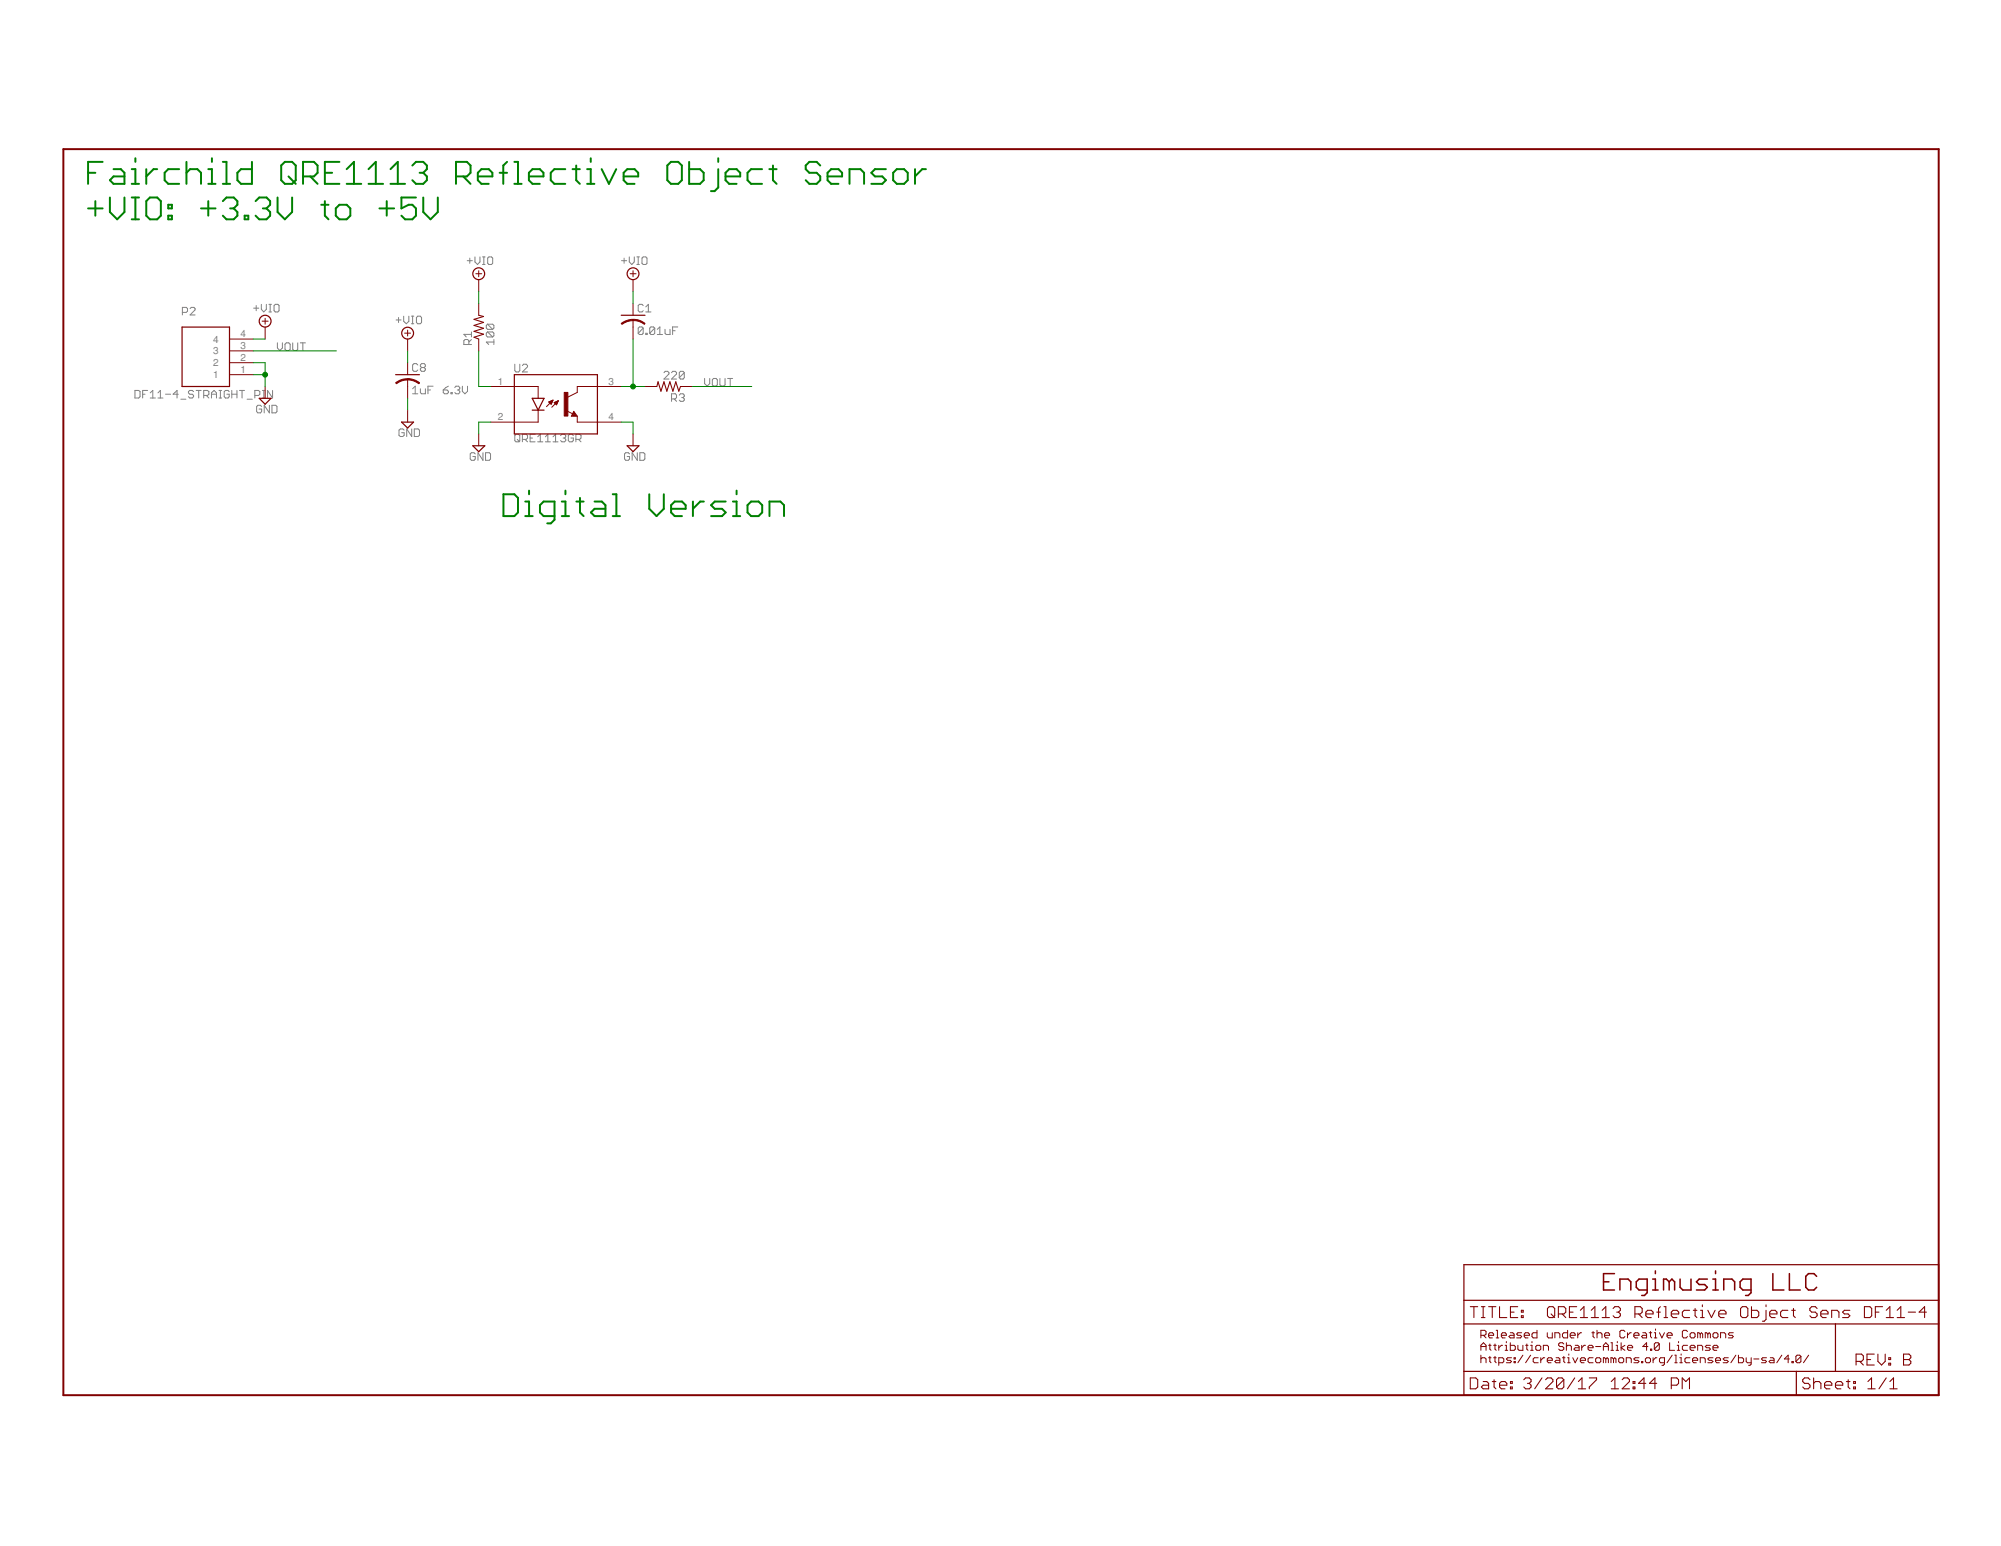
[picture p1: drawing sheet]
<svg xmlns="http://www.w3.org/2000/svg" width="279mm" height="216mm" viewBox="0 0 279 216" stroke-linecap="round" stroke-linejoin="round" font-family="sans-serif">
<defs><g id="words">
<g font-size="1.4" fill="#808080">
<text x="29.7" y="47.8">4</text>
<text x="33.6" y="47.1">4</text>
<text x="29.7" y="52.8">1</text>
<text x="29.7" y="51.2">2</text>
<text x="29.7" y="49.5">3</text>
<text x="33.6" y="52.1">1</text>
<text x="33.6" y="50.4">2</text>
<text x="33.6" y="48.8">3</text>
<text x="69.5" y="53.7">1</text>
<text x="85" y="53.7">3</text>
<text x="69.5" y="58.7">2</text>
<text x="85" y="58.7">4</text>
</g>
</g></defs>
<g fill="none" stroke="#808080" stroke-width=".14">
<path d="M65.2 36.4h.8M65.6 36v.8M66.3 35.9v.7l.4 .3 .3-.3v-.7M67.4 36.9h.3M67.4 35.9h.3M67.6 35.9v1M68.1 36l.2-.1h.3l.2 .1v.8l-.2 .1h-.3l-.2-.1zM86.8 36.4h.7M87.1 36v.8M87.9 35.9v.7l.3 .3 .4-.3v-.7M88.9 36.9h.4M88.9 35.9h.4"/>
<path d="M89.1 35.9v1M89.6 36l.2-.1h.4l.1 .1v.8l-.1 .1h-.4l-.2-.1zM18.8 54.5h.6l.2 .2v.7l-.2 .2h-.6zM19.9 55.1h.4M20.6 54.5h-.7v1.1M21 55.6h.7M21 54.9l.3-.4v1.1M22.1 55.6h.7M22.1 54.9l.3-.4v1.1M23.1 55.1h.7M24.9 55.1h-.7l.5-.6v1.1M25.3 55.8h.7"/>
<path d="M25.5 43.6h.5l.2-.1v-.4l-.2-.2h-.5v1.1M26.5 43.1l.2-.2h.4l.1 .2v.2l-.7 .7h.7M27 54.7l-.2-.2h-.3l-.2 .2v.2l.2 .2h.3l.2 .1v.2l-.2 .2h-.3l-.2-.2M27.4 54.5h.7M27.7 54.5v1.1M28.4 55.2h.6l.2-.1v-.4l-.2-.2h-.6v1.1M28.8 55.2l.4 .4M29.5 55.1h.7M29.5 55.6v-.7l.4-.4 .3 .4v.7M30.6 55.6h.3M30.6 54.5h.3M30.8 54.5v1.1"/>
<path d="M32 54.7l-.2-.2h-.3l-.2 .2v.7l.2 .2h.3l.2-.2v-.3h-.3M32.4 55.1h.7M32.4 54.5v1.1M33.1 54.5v1.1M33.4 54.5h.7M33.8 54.5v1.1M34.5 55.8h.7M35.4 43h.7M35.6 55.2h.5l.2-.1v-.4l-.2-.2h-.5v1.1M35.8 42.7v.7M36.5 42.5v.7l.3 .4 .4-.4v-.7M36.5 56.8l-.1-.2h-.4l-.2 .2v.7l.2 .2h.4l.1-.2v-.4h-.3"/>
<path d="M36.6 55.6h.4M36.6 54.5h.4M36.8 54.5v1.1M37.5 43.6h.4M37.5 42.5h.4M37.6 56.6v1.1l-.7-1.1v1.1M37.7 42.5v1.1M38 56.6h.5l.2 .2v.7l-.2 .2h-.5zM38.1 54.5v1.1l-.7-1.1v1.1M38.3 42.7l.1-.2h.4l.2 .2v.7l-.2 .2h-.4l-.1-.2zM38.7 47.9v.7l.4 .4 .3-.4v-.7M40 47.9h.3l.2 .2v.7l-.2 .2h-.3l-.2-.2v-.7z"/>
<path d="M40.9 47.9v.9l.1 .2h.4l.2-.2v-.9M41.9 47.9h.8M42.3 47.9v1.1M55.3 44.7h.7M55.6 44.3v.7M56.4 44.2v.7l.3 .3 .4-.3v-.7M57.4 45.2h.4M57.4 44.2h.4M57.5 59.9v1.1l-.7-1.1v1.1M57.6 54.3l.4-.4v1.1M57.6 55h.7M57.6 44.2v1"/>
<path d="M57.8 59.9h.6l.2 .2v.7l-.2 .2h-.6zM58.1 44.3l.2-.1h.4l.2 .1v.7l-.2 .2h-.4l-.2-.2zM58.3 51l-.2-.2h-.3l-.2 .2v.7l.2 .2h.3l.2-.2M58.7 54.3v.5l.2 .2h.5v-.7M58.9 51.3l-.2-.2v-.1l.2-.2h.3l.2 .2v.1l-.2 .2M58.9 51.3l-.2 .2v.2l.2 .2h.3l.2-.2v-.2l-.2-.2M58.9 51.3h.3M59.8 54.5h.3M60.5 53.9h-.7v1.1M61.9 54.5h.5l.2 .2v.1l-.2 .2h-.3l-.2-.2zM62.6 53.9l-.7 .6M63 54.8h.1v.2h-.1z"/>
<path d="M63.5 54.1l.2-.2h.3l.2 .2v.2l-.2 .2M63.9 54.5h.1M64 54.5l.2 .2v.1l-.2 .2h-.3l-.2-.2M64.6 53.9v.8l.3 .3 .4-.3v-.8M65.5 48.1v-.5l-.2-.2h-.4l-.1 .2v.5h1M65.8 46.7h-1l.3 .4M65.8 47.4l-.3 .4M65.8 46.4v.7M68.1 45.3h.7l.2 .1v.4l-.2 .2M68.1 46.4h.7l.2 .1v.4l-.2 .2M68.1 46.4l-.2 .1v.4l.2 .2h.7M68.1 45.3l-.2 .1v.4l.2 .2h.7"/>
<path d="M68.1 46.4l.7 .7M68.1 45.3l.7 .7M69 47.8h-1.1l.3 .3M69 47.4v.7M71.9 50.9v.9l.2 .1h.3l.2-.1v-.9M72.9 51.1l.2-.2h.4l.2 .2v.1l-.8 .7h.8M89.8 42.7l-.2-.2h-.3l-.2 .2v.7l.2 .2h.3l.2-.2M89.8 45.8l-.2-.1h-.3l-.2 .1v.7M89.8 45.8v.7l-.2 .2h-.3l-.2-.2M89.8 45.8l-.7 .7M90.2 43.6h.7M90.2 46.5h.2v.2h-.2z"/>
<path d="M90.2 42.9l.3-.4v1.1M91.4 45.8l-.2-.1h-.3l-.2 .1v.7M91.4 45.8v.7l-.2 .2h-.3l-.2-.2M91.4 45.8l-.7 .7M91.8 46.7h.7M91.8 46l.3-.3v1M92.7 52l.2-.1h.3l.2 .1v.2l-.7 .7h.7M92.9 46v.5l.1 .2h.6v-.7M93.8 55.7h.5l.2-.2v-.3l-.2-.2h-.5v1M93.8 52l.1-.1h.4l.2 .1v.2l-.7 .7h.7M93.9 46.2h.4M94.1 55.7l.4 .3"/>
<path d="M94.6 45.7h-.7v1M94.8 55.2l.2-.2h.4l.1 .2v.2l-.1 .1M95.2 55.5h.2M95.4 55.5l.1 .2v.2l-.1 .1h-.4l-.2-.1M95.5 52v.7l-.1 .2h-.4l-.2-.2M95.5 52l-.1-.1h-.4l-.2 .1v.7M95.5 52l-.7 .7M98.4 52.9v.7l.3 .3 .4-.3v-.7M99.6 52.9h.4l.2 .1v.7l-.2 .2h-.4l-.1-.2v-.7zM100.5 52.9v.8l.2 .2h.3l.2-.2v-.8M101.6 52.9h.7M102 52.9v1"/>
<path d="M56.4 60.1l-.2-.2h-.3l-.2 .2v.7l.2 .2h.3l.2-.2v-.4h-.3M66.4 63.4l-.2-.2h-.4l-.1 .2v.7l.1 .2h.4l.2-.2v-.3h-.4M67.4 63.2v1.1l-.7-1.1v1.1M67.8 63.2h.5l.2 .2v.7l-.2 .2h-.5zM72.1 60.6h.3l.2 .2v.7l-.2 .2h-.3l-.2-.2v-.7zM72.2 61.4l.4 .3M72.9 61.4h.6l.2-.2v-.4l-.2-.2h-.6v1.1M73.3 61.4l.4 .3M74 61.2h.4M74.7 60.6h-.7v1.1h.7M75.1 61.7h.7M75.1 61l.3-.4v1.1"/>
<path d="M76.2 61.7h.7M76.2 61l.3-.4v1.1M77.2 61.7h.7M77.2 61l.4-.4v1.1M78.3 60.8l.2-.2h.3l.2 .2v.2l-.2 .2M78.6 61.2h.2M78.8 61.2l.2 .2v.1l-.2 .2h-.3l-.2-.2M80.1 60.8l-.2-.2h-.4l-.1 .2v.7l.1 .2h.4l.2-.2v-.3h-.4M80.4 61.4h.5l.2-.2v-.4l-.2-.2h-.5v1.1M80.8 61.4l.3 .3M87.9 63.4l-.2-.2h-.3l-.2 .2v.7l.2 .2h.3l.2-.2v-.3h-.3M89 63.2v1.1l-.7-1.1v1.1"/>
<path d="M89.3 63.2h.6l.1 .2v.7l-.1 .2h-.6z"/>
</g>
<path d="M8.8 20.8h261.9v174h-261.9z" fill="none" stroke="#800000" stroke-width=".28"/>
<g fill="none" stroke="#800000" stroke-width=".17">
<path d="M25.4 45.7h6.6v8.3h-6.6zM36.2 55.6h1.6l-.8 .9zM55.2 52.3h3.4M56.1 58.9h1.6l-.8 .9zM71.8 52.3h11.6v8.3h-11.6zM74.3 55.6h1.7l-.9 1.7zM74.3 57.3h1.7M80.1 57.8l.1 .2h-.3l.2-.4 .3 .4h-.5M86.7 44h3.4M66 62.3h1.7l-.9 .8zM87.6 62.3h1.6l-.8 .8zM204.4 176.6h66.3v18.2h-66.3z"/>
<path d="M204.4 184.9h66.3M204.4 191.5h66.3M204.4 181.6h66.3M250.8 191.5v3.3M256.3 184.9v6.6"/>
<circle cx="66.8" cy="38.2" r=".83"/>
<circle cx="88.4" cy="38.2" r=".83"/>
<circle cx="37" cy="44.9" r=".83"/>
<circle cx="56.9" cy="46.5" r=".83"/>
</g>
<g fill="none" stroke="#800000" stroke-width=".14">
<path d="M66.4 38.2h.9M66.8 37.8v.9M66.8 39.1v1.6M88 38.2h.8M88.4 37.8v.9M88.4 39.1v1.6M32 52.3h3.4M32 50.7h3.4M32 49h3.4M32 47.3h3.4M36.6 44.9h.8M37 44.4v.9"/>
<path d="M37 45.7v1.6M37 54v1.6M56.5 46.5h.8M56.9 46.1v.8M56.9 47.3v1.7M56.9 50.7v1.6M56.9 53v2.6M56.9 57.3v1.6M66.8 42.4v1.6M66.8 47.3v1.7M68.5 54h6.6v1.6M75.1 57.3v1.6h-6.6"/>
<path d="M76.6 56.1l.6-.2-.2 .6zM76.6 56.2h.5M76.7 56.2h.4M76.7 56.1h.4M76.8 56.3h.2M76.9 56.3h.1M76.9 56h.3M76.9 56.4h.1M77 55.9h.2M77.2 55.9l-.9 .9M77.4 56.2h.5M77.4 56.3h.4"/>
<path d="M77.5 56.3h.3M77.5 56.2h.4M77.6 56.4h.2M77.7 56.5h.1M77.7 56.1h.2M77.8 56h.1M78 56l-1 .9M78 56l-.6 .2M78 56l-.3 .5-.3-.3M79.1 57.4l.8 .4M80.1 57.4l.5 .7h-.8zM80.6 58.1v.8h6.1"/>
<path d="M86.7 54h-6.1v.8l-1.3 .7M88.4 42.4v1.6M88.4 44.7v2.6M90.1 54h1.6M95 54h1.7M66.8 60.6v1.7M88.4 60.6v1.7M206.8 186.5h.5l.2-.2v-.4l-.2-.1h-.5v1M206.8 188.6v-.7l.3-.4 .4 .4v.7M206.8 189.3v1M206.8 189.8l.1-.2h.4l.2 .2v.5M206.8 188h.7"/>
<path d="M207.1 186.5l.4 .3M207.9 186.5h.7v-.2l-.2-.2h-.4l-.1 .2v.3l.1 .2h.4M207.9 187.9h.3M207.9 189.6h.3M208 187.7v.7l.2 .2M208 189.4v.7l.2 .2M208.6 187.9h.3M208.6 189.6h.3M208.7 187.7v.7l.2 .2M208.7 189.4v.7l.2 .2M208.9 185.8h.2v1M208.9 186.8h.4"/>
<path d="M209.3 187.9v.7M209.3 190.3h.5l.2-.2v-.3l-.2-.2h-.5v1.1M209.6 186.5h.7v-.2l-.1-.2h-.4l-.2 .2v.3l.2 .2h.4M209.8 187.9h-.2l-.3 .3M210.2 187.9h.1v.7M210.2 188.6h.3M210.3 187.3v.2M210.9 186.1h.3l.2 .2v.5h-.5l-.2-.2 .2-.1h.5M210.9 187.5v1.1h.5l.2-.2v-.4l-.2-.1h-.5M211.1 189.6h-.6l-.2 .2 .2 .2h.4l.2 .1-.2 .2h-.6M211.4 189.6h.2v.2h-.2zM211.4 190.1h.2v.2h-.2z"/>
<path d="M211.9 187.9v.5l.2 .2h.5v-.7M212.5 186.1h-.6l-.1 .2 .1 .2h.4l.2 .1-.2 .2h-.5M212.6 189.3l-.7 1M212.8 186.5h.8v-.2l-.2-.2h-.4l-.2 .2v.3l.2 .2h.4M213 187.9h.4M213.2 187.7v.7l.2 .2M213.7 187.9h.2v.7M213.7 188.6h.4M213.7 189.3l-.7 1M213.9 187.3v.2M214.6 185.8v1h-.5l-.2-.2v-.3l.2-.2h.5M214.6 187.9h.4l.1 .1v.4l-.1 .2h-.4l-.2-.2v-.4z"/>
<path d="M214.8 189.6h-.6l-.1 .2v.3l.1 .2h.6M215.1 189.6v.7M215.5 188.6v-.7h.5l.2 .1v.6M215.7 189.6h-.2l-.4 .4M216 186.1v.5l.2 .2h.5v-.7M216 190h.7v-.2l-.1-.2h-.4l-.2 .2v.3l.2 .2h.4M217.1 186.8v-.7h.5l.2 .2v.5M217.3 189.6h.3l.2 .2v.5h-.5l-.2-.2 .2-.1h.5M218.2 189.6h.3M218.4 187.7l-.2-.2h-.4l-.2 .2v.2l.2 .1h.4l.2 .2v.2l-.2 .2h-.4l-.2-.2M218.4 189.4v.7l.1 .2M218.7 188l.2-.1h.3l.2 .1v.6"/>
<path d="M218.7 187.5v1.1M218.9 185.8v1h-.5l-.2-.2v-.3l.2-.2h.5M218.9 189.6h.2v.7M218.9 190.3h.3M219.1 189.1v.2M219.2 186.5h.7v-.2l-.1-.2h-.4l-.2 .2v.3l.2 .2h.4M219.6 189.6l.3 .7 .4-.7M219.9 187.9h.4l.2 .1v.6h-.6l-.1-.2 .1-.2h.6M220.3 186.1v.7M220.7 190h.7v-.2l-.2-.2h-.3l-.2 .2v.3l.2 .2h.3M220.8 186.1h-.1l-.4 .4M220.9 187.9v.7"/>
<path d="M221.4 187.9h-.2l-.3 .3M221.7 188.2h.7v-.2l-.1-.1h-.4l-.2 .1v.4l.2 .2h.4M222.3 186.1h.3M222.4 185.9v.7l.2 .2M222.4 189.6h-.5l-.2 .2v.3l.2 .2h.5M222.8 188h.7M223 189.6h.3l.2 .2v.3l-.2 .2h-.3l-.2-.2v-.3zM223 186.3l.2-.2h.3l.2 .2v.5M223 185.8v1M223.9 188h.7M223.9 188.6v-.7l.3-.4 .4 .4v.7M224 186.5h.7v-.2l-.1-.2h-.4l-.2 .2v.3l.2 .2h.4"/>
<path d="M224.2 189.8l-.2-.2h-.1v.7M224.2 189.8l.2-.2 .2 .2v.5M224.2 189.8v.5M224.9 188.6h.4M224.9 187.5h.2v1.1M225.3 189.8l-.2-.2h-.2v.7M225.3 189.8v.5M225.3 189.8l.2-.2 .1 .2v.5M225.7 187.9h.1v.7M225.7 188.6h.3M225.8 187.3v.2M226.2 189.6h.3l.2 .2v.3l-.2 .2h-.3l-.2-.2v-.3z"/>
<path d="M226.4 187.5v1.1M226.9 185.9l-.2-.1h-.3l-.2 .1v.7l.2 .2h.3l.2-.2M226.9 187.9l-.5 .3 .5 .4M227.1 190.3v-.7h.5l.2 .2v.5M227.2 186.1v.7M227.2 188.2h.8v-.2l-.2-.1h-.4l-.2 .1v.4l.2 .2h.4M227.8 186.1h-.2l-.4 .4M228.1 186.5h.8v-.2l-.2-.2h-.4l-.2 .2v.3l.2 .2h.4M228.9 189.6h-.6l-.2 .2 .2 .2h.4l.2 .1-.2 .2h-.6M229.2 190.1h.2v.2h-.2zM229.4 186.1h.3l.2 .2v.5h-.5l-.2-.2 .2-.1h.5M229.7 189.8l.2-.2h.4l.2 .2v.3l-.2 .2h-.4l-.2-.2z"/>
<path d="M230.1 188h-.7l.5-.5v1.1M230.3 186.1h.3M230.5 185.9v.7l.1 .2M230.5 188.4h.1v.2h-.1zM230.8 189.6v.7M231 186.8h.4M231 186.1h.2v.7M231.2 185.6v.2M231.4 189.6h-.2l-.4 .4M231.7 187.7v.7l-.2 .2h-.3l-.2-.2M231.7 187.7l-.2-.2h-.3l-.2 .2v.7M231.7 187.7l-.7 .7"/>
<path d="M231.7 186.1l.4 .7 .3-.7M232.4 190.3h-.5l-.2-.2v-.3l.2-.2h.5v.9l-.2 .2h-.1M232.8 186.5h.7v-.2l-.2-.2h-.3l-.2 .2v.3l.2 .2h.3M233.1 187.5v1.1h.7M233.5 189.3l-.7 1M233.8 190.3h.4M233.8 189.3h.2v1M234.2 187.9h.2v.7M234.2 188.6h.3M234.4 187.3v.2M234.5 189.6h.2v.7M234.5 190.3h.4"/>
<path d="M234.7 189.1v.2M235.6 185.9l-.2-.1h-.3l-.2 .1v.7l.2 .2h.3l.2-.2M235.6 187.9h-.5l-.2 .1v.4l.2 .2h.5M236 189.6h-.6l-.1 .2v.3l.1 .2h.6M236 188.2h.7v-.2l-.2-.1h-.3l-.2 .1v.4l.2 .2h.3M236.2 186.1h.3l.2 .2v.3l-.2 .2h-.3l-.2-.2v-.3zM236.3 190h.7v-.2l-.1-.2h-.4l-.2 .2v.3l.2 .2h.4M237 188.6v-.7h.6l.1 .1v.6M237.4 186.3l-.2-.2h-.2v.7M237.4 186.3v.5M237.4 190.3v-.7h.5l.2 .2v.5M237.4 186.3l.2-.2 .1 .2v.5"/>
<path d="M238.5 186.3l-.2-.2h-.2v.7M238.5 186.3v.5M238.5 186.3l.2-.2 .1 .2v.5M238.8 187.9h-.5l-.2 .1 .2 .2h.4l.1 .2-.1 .2h-.6M239.2 188.2h.7v-.2l-.2-.1h-.3l-.2 .1v.4l.2 .2h.3M239.2 189.6h-.5l-.2 .2 .2 .2h.3l.2 .1-.2 .2h-.5M239.4 186.1h.3l.2 .2v.3l-.2 .2h-.3l-.2-.2v-.3zM239.5 190h.7v-.2l-.1-.2h-.4l-.2 .2v.3l.2 .2h.4M240.2 186.8v-.7h.6l.2 .2v.5M241.3 189.6h-.5l-.2 .2 .2 .2h.3l.2 .1-.2 .2h-.5M242 186.1h-.5l-.2 .2 .2 .2h.4l.1 .1-.1 .2h-.6M242.4 189.3l-.7 1"/>
<path d="M242.7 189.3v1h.6l.2-.2v-.3l-.2-.2h-.6M243.8 189.6v.5l.2 .2h.5M244.5 189.6v.9l-.2 .2h-.1M244.9 189.8h.7M246.7 189.6h-.6l-.1 .2 .1 .2h.4l.2 .1-.2 .2h-.5M247.2 189.6h.3l.2 .2v.5h-.5l-.2-.2 .2-.1h.5M248.8 189.3l-.7 1M249.9 189.8h-.7l.5-.5v1M250.2 190.1h.2v.2h-.2zM251.5 189.4v.7l-.2 .2h-.4l-.1-.2M251.5 189.4l-.2-.1h-.4l-.1 .1v.7M251.5 189.4l-.7 .7"/>
<path d="M252.5 189.3l-.7 1"/>
</g>
<g fill="#800000" stroke="#800000" stroke-width=".14">
<path d="M56.9 52.9a2.7 2.7 0 0 1 1.7 .6l-.1 .1a2.64 2.64 0 0 0-1.6-.6z" fill-rule="evenodd"/>
<path d="M55.2 53.4a2.6 2.6 0 0 1 1.7-.5v.2a2.45 2.45 0 0 0-1.5 .5z" fill-rule="evenodd"/>
<path d="M88.4 44.6a2.39 2.39 0 0 1 1.7 .6l-.1 .1a2.45 2.45 0 0 0-1.6-.5z" fill-rule="evenodd"/>
<path d="M86.7 45.2a2.76 2.76 0 0 1 1.7-.6v.2a2.68 2.68 0 0 0-1.6 .5z" fill-rule="evenodd"/>
</g>
<path d="M78.8 54.8h.5v3.3h-.5z" fill="#800000" stroke="#800000" stroke-width=".14"/>
<g fill="none" stroke="#800000" stroke-width=".15">
<path d="M66.8 44l.7 .2-1.3 .4 1.3 .4-1.3 .4 1.3 .4-1.3 .5 1.3 .4-1.3 .4 .6 .2M91.7 54l.2-.7 .4 1.3 .4-1.3 .4 1.3 .4-1.3 .5 1.3 .4-1.3 .4 1.3 .2-.6M205.3 192.4h.8l.2 .3v1l-.2 .3h-.8zM205.3 182.5h1M205.8 182.5v1.5M206.8 182.5h.5M206.8 184h.5M207.1 192.9h.5l.3 .3v.8h-.8l-.3-.3 .3-.3h.8M207.1 182.5v1.5M207.9 182.5h1M208.4 192.9h.5M208.4 182.5v1.5"/>
<path d="M208.6 192.7v1l.3 .3M209.4 193.4h1v-.2l-.3-.3h-.5l-.2 .3v.5l.2 .3h.5M209.4 182.5v1.5h1M210.9 193.7h.3v.3h-.3zM210.9 192.9h.3v.3h-.3zM210.9 183.2h.5M211.9 182.5h-1v1.5h1M212.4 183.7h.3v.3h-.3zM212.4 183h.3v.2h-.3zM212.8 192.7l.2-.3h.5l.3 .3v.2l-.3 .3M213.3 193.2h.2M213.5 193.2l.3 .2v.3l-.3 .3h-.5l-.2-.3"/>
<path d="M215.3 192.4l-1 1.6M215.8 192.7l.3-.3h.5l.2 .3v.2l-1 1.1h1M216.3 182.5h.5l.3 .2v1l-.3 .3h-.5l-.2-.3v-1zM216.6 183.5l.5 .5M217.6 183.5h.8l.2-.3v-.5l-.2-.2h-.8v1.5M218.1 183.5l.5 .5M218.4 192.7v1l-.3 .3h-.5l-.3-.3M218.4 192.7l-.3-.3h-.5l-.3 .3v1M218.4 192.7l-1.1 1M219.1 183.2h.5M219.9 192.4l-1 1.6M220.2 182.5h-1.1v1.5h1.1"/>
<path d="M220.4 194h1M220.4 192.9l.5-.5v1.6M220.7 184h1M220.7 183l.5-.5v1.5M221.9 192.4h1v.3l-1 1v.3M222.2 184h1M222.2 183l.5-.5v1.5M223.7 184h1M223.7 183l.5-.5v1.5M225 194h1M225 192.9l.5-.5v1.6M225.2 182.7l.3-.2h.5l.3 .2v.3l-.3 .2"/>
<path d="M225.7 183.2h.3M226 183.2l.3 .3v.2l-.3 .3h-.5l-.3-.3M226.5 192.7l.3-.3h.5l.2 .3v.2l-1 1.1h1M228 193.7h.3v.3h-.3zM228 192.9h.3v.3h-.3zM228.3 183.5h.7l.3-.3v-.5l-.3-.2h-.7v1.5M228.8 183.5l.5 .5M229.8 193.2h-1l.8-.8v1.6M229.8 183.5h1v-.3l-.2-.2h-.5l-.3 .2v.5l.3 .3h.5M231.3 193.2h-1l.8-.8v1.6M231.3 183.2h.5M231.8 182.5l-.2 .2v1.3"/>
<path d="M232.3 182.5h.3v1.5M232.3 184h.6M233.4 193.4h.7l.3-.2v-.5l-.3-.3h-.7v1.6M233.4 183.5h1v-.3l-.3-.2h-.5l-.2 .2v.5l.2 .3h.5M234.9 194v-1.6l.5 .5 .5-.5v1.6M235.9 183h-.7l-.3 .2v.5l.3 .3h.7M236.4 183h.5M236.7 182.7v1l.2 .3M237.4 184h.6M237.4 183h.3v1M237.7 182.2v.3M238.5 183l.5 1 .5-1"/>
<path d="M240 183.5h1v-.3l-.3-.2h-.5l-.2 .2v.5l.2 .3h.5M243.3 182.5h.5l.3 .2v1l-.3 .3h-.5l-.3-.3v-1zM244.6 182.5v1.5h.7l.3-.3v-.5l-.3-.2h-.7M246.6 183v1.3l-.3 .2h-.2M246.6 182.2v.3M247.1 183.5h1v-.3l-.2-.2h-.5l-.3 .2v.5l.3 .3h.5M249.6 183h-.7l-.3 .2v.5l.3 .3h.7M250.2 183h.5M250.4 182.7v1l.3 .3M252.7 192.7l-.2-.3h-.5l-.3 .3v.2l.3 .3h.5l.2 .2v.3l-.2 .3h-.5l-.3-.3M253.2 193.2l.3-.3h.5l.3 .3v.8M253.2 192.4v1.6"/>
<path d="M253.7 182.7l-.2-.2h-.5l-.3 .2v.3l.3 .2h.5l.2 .3v.2l-.2 .3h-.5l-.3-.3M254.2 183.5h1v-.3l-.2-.2h-.5l-.3 .2v.5l.3 .3h.5M254.8 193.4h1v-.2l-.3-.3h-.5l-.2 .3v.5l.2 .3h.5M255.8 184v-1h.7l.3 .2v.8M256.3 193.4h1v-.2l-.3-.3h-.5l-.2 .3v.5l.2 .3h.5M257.8 192.9h.5M258.1 192.7v1l.2 .3M258.3 183h-.8l-.2 .2 .2 .3h.5l.3 .2-.3 .3h-.7M258.8 193.7h.3v.3h-.3zM258.8 192.9h.3v.3h-.3zM259.2 190.1h.7l.3-.2v-.5l-.3-.3h-.7v1.5M259.7 190.1l.5 .5"/>
<path d="M260.3 182.5h.8l.2 .2v1l-.2 .3h-.8zM260.7 189.9h.5M260.8 194h1M260.8 192.9l.5-.5v1.6M261.7 189.1h-1v1.5h1M261.9 183.2h.5M262.2 189.1v1l.5 .5 .5-.5v-1M262.9 182.5h-1v1.5M263.4 192.4l-1 1.6M263.4 184h1M263.4 183l.5-.5v1.5M263.7 190.4h.3v.2h-.3z"/>
<path d="M263.7 189.6h.3v.3h-.3zM263.9 194h1M263.9 192.9l.5-.5v1.6M264.9 184h1M264.9 183l.5-.5v1.5M265.8 189.1h.8l.2 .3v.2l-.2 .3 .2 .2v.3l-.2 .2h-.8zM265.8 189.9h.8M266.4 183.2h1.1M269 183.2h-1l.7-.7v1.5"/>
</g>
<g fill="none" stroke="#800000" stroke-width=".21">
<path d="M223.9 179h.8M225.4 177.9h-1.5v2.2h1.5M230.8 178.6h.3v1.5M231.1 177.5v.4M233.1 179l-.4-.4h-.4v1.5M233.1 179v1.1M233.1 179l.3-.4 .4 .4v1.1M234.6 178.6v1.2l.4 .3h1.1v-1.5M238.4 178.6h-1.1l-.4 .4 .4 .4h.7l.4 .4-.4 .3h-1.1M239.2 178.6h.3v1.5M239.5 177.5v.4M247.5 177.9v2.2h1.6"/>
<path d="M249.9 177.9v2.2h1.5M253.7 178.2l-.4-.3h-.8l-.4 .3v1.6l.4 .3h.8l.4-.3M226.2 180.1v-1.5h1.1l.4 .4v1.1M230 180.1h-1.1l-.4-.3v-.8l.4-.4h1.1v1.9l-.4 .4h-.4M230.8 180.1h.7M239.2 180.1h.7M240.7 180.1v-1.5h1.1l.4 .4v1.1M244.5 180.1h-1.1l-.4-.3v-.8l.4-.4h1.1v1.9l-.4 .4h-.4"/>
</g>
<g fill="none" stroke="#008000" stroke-width=".28">
<path d="M12.3 24.1h1M12.3 29.1h2M13.3 28.1v2M14.3 22.6h-2v3.1M15.3 27.6v2l1.1 1 1-1v-2M15.9 23.6h1l.5 .5v1.6h-1.5l-.6-.5 .6-.6h1.5M18.4 23.6h.5v2.1M18.4 25.7h1M18.4 30.6h1M18.4 27.6h1M18.9 22.1v.5M18.9 27.6v3"/>
<path d="M20.4 23.6v2.1M20.9 27.6h1l.6 .5v2l-.6 .5h-1l-.5-.5v-2zM21.9 23.6h-.5l-1 1M23.5 28.6h.5v.5h-.5zM23.5 30.1h.5v.5h-.5zM25 23.6h-1.5l-.5 .5v1.1l.5 .5h1.5M26 24.1l.5-.5h1.1l.5 .5v1.6M26 22.6v3.1M28.1 29.1h2M29.1 23.6h.5v2.1M29.1 25.7h1M29.1 28.1v2"/>
<path d="M29.6 22.1v.5M31.1 22.6h.5v3.1M31.1 25.7h1M31.1 28.1l.5-.5h1l.5 .5v.5l-.5 .5M32.1 29.1h.5M32.6 29.1l.5 .5v.5l-.5 .5h-1l-.5-.5M34.2 30.1h.5v.5h-.5zM35.2 22.6v3.1h-1.5l-.6-.5v-1.1l.6-.5h1.5M35.7 28.1l.5-.5h1l.5 .5v.5l-.5 .5M36.7 29.1h.5M37.2 29.1l.5 .5v.5l-.5 .5h-1l-.5-.5M38.8 27.6v2l1 1 1-1v-2"/>
<path d="M39.8 22.6h1l.5 .5v2.1l-.5 .5h-1l-.5-.5v-2.1zM40.3 24.6l1 1.1M42.3 24.6h1.5l.5-.5v-1l-.5-.5h-1.5v3.1M43.3 24.6l1 1.1M44.9 28.6h1M45.4 24.1h1M45.4 28.1v2l.5 .5M46.9 29.1l.5-.5h1l.5 .5v1l-.5 .5h-1l-.5-.5zM47.4 22.6h-2v3.1h2M48.4 25.7h2M48.4 23.6l1-1v3.1M51.5 25.7h2"/>
<path d="M51.5 23.6l1-1v3.1M53 29.1h2M54 28.1v2M54.5 25.7h2.1M54.5 23.6l1-1v3.1M57.6 23.1l.5-.5h1l.5 .5v.5l-.5 .5M58.1 27.6h-2.1v1.5l1.1-.5h.5l.5 .5v1l-.5 .5h-1l-.6-.5M58.6 24.1h.5M59.1 24.1l.5 .5v.6l-.5 .5h-1l-.5-.5M59.1 27.6v2l1 1 1-1v-2M63.7 24.6h1.5l.5-.5v-1l-.5-.5h-1.5v3.1M64.7 24.6l1 1.1"/>
<path d="M66.7 24.6h2v-.5l-.5-.5h-1l-.5 .5v1.1l.5 .5h1M69.8 24.1h1M70.8 22.6l-.5 .5v2.6M71.8 22.6h.5v3.1M71.8 25.7h1M73.9 24.6h2v-.5l-.5-.5h-1l-.5 .5v1.1l.5 .5h1M78.9 23.6h-1.5l-.5 .5v1.1l.5 .5h1.5M79.9 23.6h1.1M80.5 23.1v2.1l.5 .5M82 23.6h.5v2.1M82 25.7h1M82.5 22.1v.5"/>
<path d="M84 23.6l1 2.1 1-2.1M87.1 24.6h2v-.5l-.5-.5h-1l-.5 .5v1.1l.5 .5h1M93.7 22.6h1l.5 .5v2.1l-.5 .5h-1l-.5-.5v-2.1zM96.2 22.6v3.1h1.5l.6-.5v-1.1l-.6-.5h-1.5M100.3 23.6v2.6l-.5 .5h-.5M100.3 22.1v.5M101.3 24.6h2.1v-.5l-.6-.5h-1l-.5 .5v1.1l.5 .5h1M106.4 23.6h-1.5l-.5 .5v1.1l.5 .5h1.5M107.4 23.6h1M107.9 23.1v2.1l.5 .5M114.5 23.1l-.5-.5h-1l-.5 .5v.5l.5 .5h1l.5 .5v.6l-.5 .5h-1l-.5-.5M115.5 24.6h2.1v-.5l-.5-.5h-1l-.6 .5v1.1l.6 .5h1"/>
<path d="M118.6 25.7v-2.1h1.5l.5 .5v1.6M123.7 23.6h-1.5l-.5 .5 .5 .5h1l.5 .6-.5 .5h-1.5M125.2 23.6h1l.5 .5v1.1l-.5 .5h-1l-.5-.5v-1.1zM127.8 23.6v2.1M129.3 23.6h-.5l-1 1M70.3 69h1.5l.5 .5v2.1l-.5 .5h-1.5zM73.3 70h.6v2.1M73.3 72.1h1.1M73.9 68.5v.5M77.4 72.1h-1.5l-.5-.5v-1.1l.5-.5h1.5v2.6l-.5 .5h-.5M78.4 72.1h1.1M78.4 70h.6v2.1"/>
<path d="M79 68.5v.5M80.5 70h1M81 69.5v2.1l.5 .5M83 70h1l.5 .5v1.6h-1.5l-.5-.5 .5-.5h1.5M85.6 72.1h1M85.6 69h.5v3.1M90.7 69v2.1l1 1 1-1v-2.1M93.7 71.1h2v-.6l-.5-.5h-1l-.5 .5v1.1l.5 .5h1M96.8 70v2.1M98.3 70h-.5l-1 1.1M101.3 70h-1.5l-.5 .5 .5 .6h1l.5 .5-.5 .5h-1.5M102.3 72.1h1.1"/>
<path d="M102.3 70h.5v2.1M102.8 68.5v.5M104.9 70h1l.5 .5v1.1l-.5 .5h-1l-.5-.5v-1.1zM107.4 72.1v-2.1h1.6l.5 .5v1.6"/>
</g>
<g fill="none" stroke="#008000" stroke-width=".14">
<path d="M35.4 50.7h1.6v3.3M35.4 52.3h1.6M35.4 47.3h1.6M35.4 49h11.6M56.9 49v1.7M56.9 55.6v1.7M66.8 40.7v1.7M66.8 49v5h1.7M68.5 58.9h-1.7v1.7M86.7 58.9h1.7v1.7M86.7 54h3.4M88.4 40.7v1.7"/>
<path d="M88.4 47.3v6.7M96.7 54h8.3"/>
</g>
<g fill="#008000" stroke="#008000" stroke-width=".14">
<circle cx="37" cy="52.3" r=".34"/>
<circle cx="88.4" cy="54" r=".34"/>
</g>
<use href="#words"/>
</svg>
